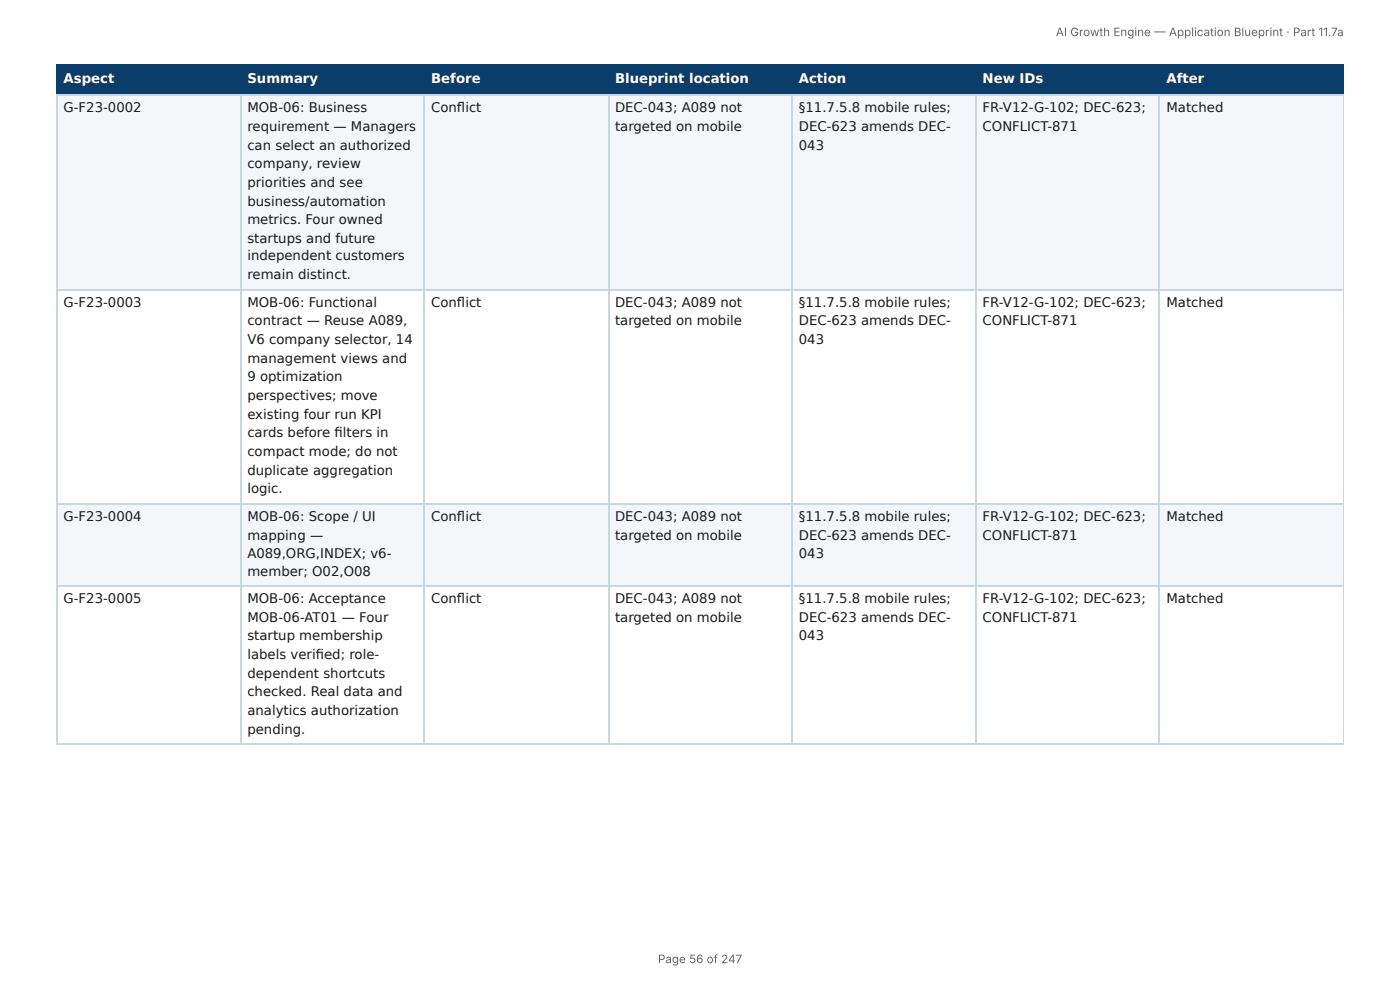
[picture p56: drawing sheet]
<svg xmlns="http://www.w3.org/2000/svg" width="297mm" height="210mm" viewBox="0 0 297 210" stroke-linecap="round" stroke-linejoin="round" font-family="sans-serif">
<defs><g id="words">
<g font-size="2.8" fill="#fff">
<text x="13.5" y="17.7">Aspect</text>
<text x="52.5" y="17.7">Summary</text>
<text x="91.6" y="17.7">Before</text>
<text x="130.6" y="17.7">Blueprint location</text>
<text x="169.7" y="17.7">Action</text>
<text x="208.7" y="17.7">New IDs</text>
<text x="247.7" y="17.7">After</text>
</g>
<g font-size="2.8" fill="#1a1a1a">
<text x="13.5" y="23.8">G-F23-0002</text>
<text x="52.5" y="23.8">MOB-06: Business</text>
<text x="91.6" y="23.8">Confl ict</text>
<text x="130.6" y="23.8">DEC-043; A089 not</text>
<text x="169.7" y="23.8">§11.7.5.8 mobile rules;</text>
<text x="208.7" y="23.8">FR-V12-G-102; DEC-623;</text>
<text x="247.7" y="23.8">Matched</text>
<text x="52.5" y="27.8">requirement — Managers</text>
<text x="130.6" y="27.8">targeted on mobile</text>
<text x="169.7" y="27.8">DEC-623 amends DEC-</text>
<text x="208.7" y="27.8">CONFLICT-871</text>
<text x="52.5" y="31.8">can select an authorized</text>
<text x="52.5" y="35.7">company, review</text>
<text x="169.7" y="31.8">043</text>
<text x="52.5" y="39.7">priorities and see</text>
<text x="52.5" y="43.7">business/automation</text>
<text x="52.5" y="47.6">metrics. Four owned</text>
<text x="52.5" y="51.6">startups and future</text>
<text x="52.5" y="55.3">independent customers</text>
<text x="52.5" y="59.3">remain distinct.</text>
<text x="13.5" y="65.1">G-F23-0003</text>
<text x="52.5" y="65.1">MOB-06: Functional</text>
<text x="91.6" y="65.1">Confl ict</text>
<text x="130.6" y="65.1">DEC-043; A089 not</text>
<text x="169.7" y="65.1">§11.7.5.8 mobile rules;</text>
<text x="208.7" y="65.1">FR-V12-G-102; DEC-623;</text>
<text x="247.7" y="65.1">Matched</text>
<text x="52.5" y="69.1">contract — Reuse A089,</text>
<text x="130.6" y="69.1">targeted on mobile</text>
<text x="169.7" y="69.1">DEC-623 amends DEC-</text>
<text x="208.7" y="69.1">CONFLICT-871</text>
<text x="52.5" y="73">V6 company selector, 14</text>
<text x="52.5" y="77">management views and</text>
<text x="169.7" y="73">043</text>
<text x="52.5" y="81">9 optimization</text>
<text x="52.5" y="84.9">perspectives; move</text>
<text x="52.5" y="88.9">existing four run KPI</text>
<text x="52.5" y="92.9">cards before fi lters in</text>
<text x="52.5" y="96.8">compact mode; do not</text>
<text x="52.5" y="100.8">duplicate aggregation</text>
<text x="52.5" y="104.8">logic.</text>
<text x="13.5" y="110.6">G-F23-0004</text>
<text x="52.5" y="110.6">MOB-06: Scope / UI</text>
<text x="91.6" y="110.6">Confl ict</text>
<text x="130.6" y="110.6">DEC-043; A089 not</text>
<text x="169.7" y="110.6">§11.7.5.8 mobile rules;</text>
<text x="208.7" y="110.6">FR-V12-G-102; DEC-623;</text>
<text x="247.7" y="110.6">Matched</text>
<text x="52.5" y="114.6">mapping —</text>
<text x="52.5" y="118.5">A089,ORG,INDEX; v6-</text>
<text x="130.6" y="114.6">targeted on mobile</text>
<text x="169.7" y="114.6">DEC-623 amends DEC-</text>
<text x="169.7" y="118.5">043</text>
<text x="208.7" y="114.6">CONFLICT-871</text>
<text x="52.5" y="122.2">member; O02,O08</text>
<text x="13.5" y="128.1">G-F23-0005</text>
<text x="52.5" y="128.1">MOB-06: Acceptance</text>
<text x="91.6" y="128.1">Confl ict</text>
<text x="130.6" y="128.1">DEC-043; A089 not</text>
<text x="169.7" y="128.1">§11.7.5.8 mobile rules;</text>
<text x="208.7" y="128.1">FR-V12-G-102; DEC-623;</text>
<text x="247.7" y="128.1">Matched</text>
<text x="52.5" y="132">MOB-06-AT01 — Four</text>
<text x="52.5" y="136">startup membership</text>
<text x="130.6" y="132">targeted on mobile</text>
<text x="169.7" y="132">DEC-623 amends DEC-</text>
<text x="169.7" y="136">043</text>
<text x="208.7" y="132">CONFLICT-871</text>
<text x="52.5" y="140">labels verifi ed; role-</text>
<text x="52.5" y="143.9">dependent shortcuts</text>
<text x="52.5" y="147.9">checked. Real data and</text>
<text x="52.5" y="151.9">analytics authorization</text>
<text x="52.5" y="155.8">pending.</text>
</g>
<g font-size="2.5" fill="#666">
<text x="224.3" y="7.7">AI Growth Engine — Application Blueprint · Part 11.7a</text>
<text x="139.7" y="204.5">Page 56 of 247</text>
</g>
</g></defs>
<g fill="#0b3d6b">
<path d="M12.2 14h38.9v6.1h-38.9z"/>
<path d="M51.1 14h39.1v6.1h-39.1z"/>
<path d="M90.2 14h38.9v6.1h-38.9z"/>
<path d="M129.1 14h39.2v6.1h-39.2z"/>
<path d="M168.3 14h38.9v6.1h-38.9z"/>
<path d="M207.2 14h39.1v6.1h-39.1z"/>
<path d="M246.3 14h39.1v6.1h-39.1z"/>
</g>
<g fill="#f4f7fa">
<path d="M12.2 20.1h38.9v41.5h-38.9z"/>
<path d="M51.1 20.1h39.1v41.5h-39.1z"/>
<path d="M90.2 20.1h38.9v41.5h-38.9z"/>
<path d="M129.1 20.1h39.2v41.5h-39.2z"/>
<path d="M168.3 20.1h38.9v41.5h-38.9z"/>
<path d="M207.2 20.1h39.1v41.5h-39.1z"/>
<path d="M246.3 20.1h39.1v41.5h-39.1z"/>
<path d="M12.2 106.9h38.9v17.7h-38.9z"/>
<path d="M51.1 106.9h39.1v17.7h-39.1z"/>
<path d="M90.2 106.9h38.9v17.7h-38.9z"/>
<path d="M129.1 106.9h39.2v17.7h-39.2z"/>
<path d="M168.3 106.9h38.9v17.7h-38.9z"/>
<path d="M207.2 106.9h39.1v17.7h-39.1z"/>
<path d="M246.3 106.9h39.1v17.7h-39.1z"/>
</g>
<path d="M11.9 13.9h273.5M12 13.8v6.6M51.2 13.8v6.6M90.1 13.8v6.6M129.2 13.8v6.6M168.1 13.8v6.6M207.3 13.8v6.6M246.2 13.8v6.6M11.9 20.2h273.5" fill="none" stroke="#0b3d6b" stroke-width=".26"/>
<path d="M285.3 13.8v6.6" fill="none" stroke="#0b3d6b" stroke-width=".21"/>
<path d="M11.9 20.2h273.5M12 20.4v137.6M51.2 20.4v137.6M90.1 20.4v137.6M129.2 20.4v137.6M168.1 20.4v137.6M207.3 20.4v137.6M246.2 20.4v137.6M11.9 61.5h273.5M11.9 107h273.5M11.9 124.5h273.5M11.9 158.1h273.5" fill="none" stroke="#c9d6e3" stroke-width=".26"/>
<path d="M285.3 20.4v137.6" fill="none" stroke="#c9d6e3" stroke-width=".21"/>
<use href="#words"/>
</svg>
